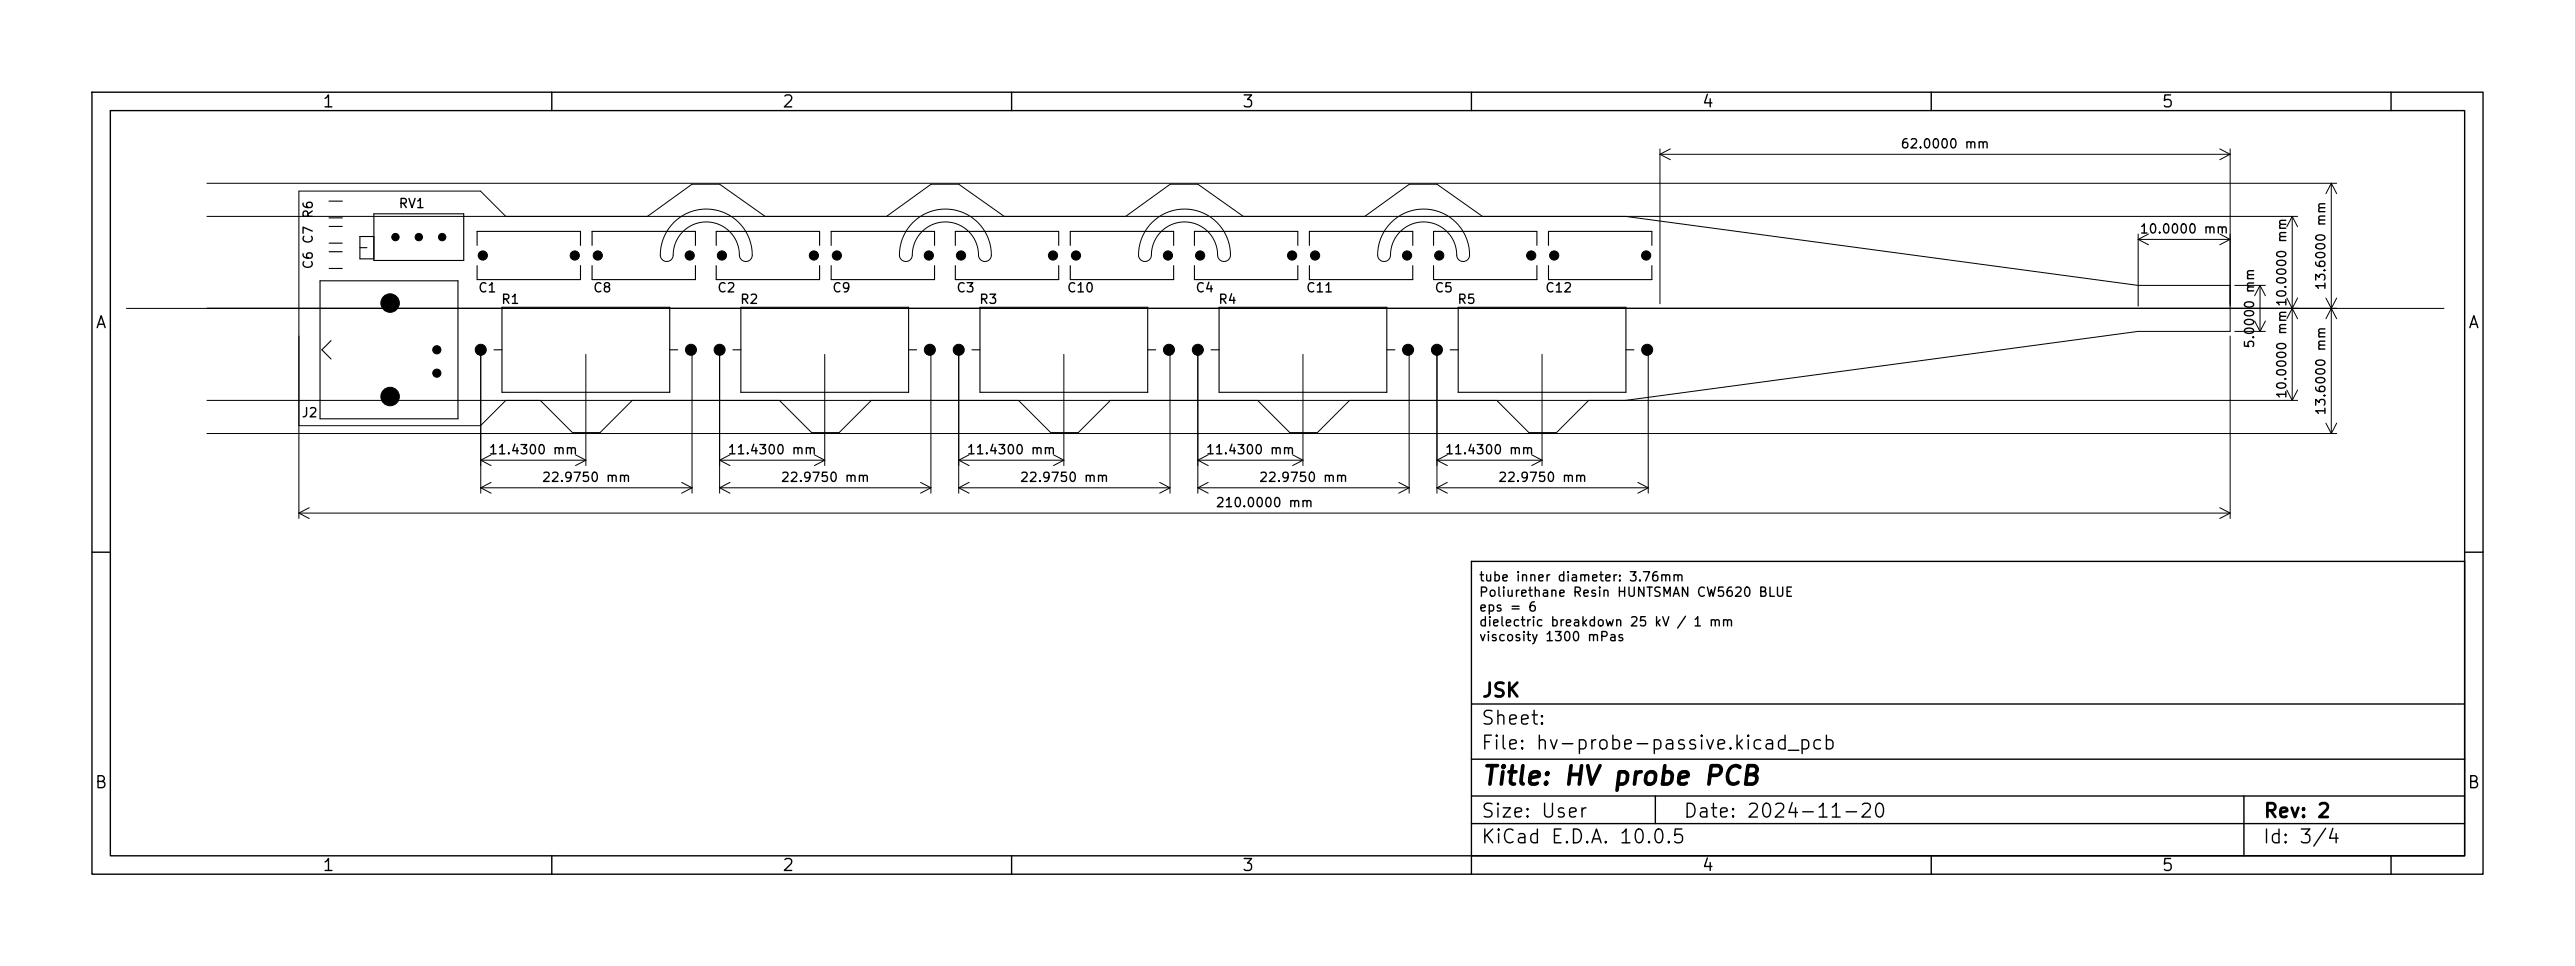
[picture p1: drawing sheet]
<svg xmlns="http://www.w3.org/2000/svg" width="280mm" height="105mm" viewBox="0 0 280 105" stroke-linecap="round" stroke-linejoin="round" font-family="sans-serif">
<defs><g id="words">
<text font-size="2" x="161" y="85.8">Title: HV probe PCB</text>
<g font-size="1.5">
<text x="161" y="76.2">JSK</text>
<text x="160.9" y="81.9">File: hv-probe-passive.kicad_pcb</text>
<text x="160.9" y="79.2">Sheet:</text>
<text x="160.9" y="89.3">Size: User</text>
<text x="182.9" y="89.3">Date: 2024-11-20</text>
<text x="246" y="89.3">Rev: 2</text>
<text x="160.9" y="92.1">KiCad E.D.A. 10.0.5</text>
<text x="245.9" y="92.1">Id: 3/4</text>
</g>
<g font-size="1.3">
<text x="35" y="12">1</text>
<text x="85" y="12">2</text>
<text x="135" y="12">3</text>
<text x="185" y="12">4</text>
<text x="235" y="12">5</text>
<text x="10.3" y="36">A</text>
<text x="268.3" y="36">A</text>
<text x="10.2" y="86">B</text>
<text x="268.2" y="86">B</text>
<text x="35" y="95">1</text>
<text x="85" y="95">2</text>
<text x="135" y="95">3</text>
<text x="185" y="95">4</text>
<text x="235" y="95">5</text>
</g>
<g font-size="1">
<text x="206.6" y="16.4">62.0000 mm</text>
<text x="43.3" y="22.9">RV1</text>
<text x="34.3" y="29.3" transform="rotate(-90 34.3 29.3)">C6 C7 R6</text>
<text x="232.6" y="25.6">10.0000 mm</text>
<text x="51.9" y="32">C1</text>
<text x="54.4" y="33.3">R1</text>
<text x="64.4" y="32">C8</text>
<text x="77.9" y="32">C2</text>
<text x="80.4" y="33.3">R2</text>
<text x="90.4" y="32">C9</text>
<text x="103.9" y="32">C3</text>
<text x="106.4" y="33.3">R3</text>
<text x="115.9" y="32">C10</text>
<text x="129.9" y="32">C4</text>
<text x="132.4" y="33.3">R4</text>
<text x="141.9" y="32">C11</text>
<text x="155.9" y="32">C5</text>
<text x="158.4" y="33.3">R5</text>
<text x="167.9" y="32">C12</text>
<text x="248.9" y="33.4" transform="rotate(-90 248.9 33.4)">10.0000 mm</text>
<text x="253.1" y="31.6" transform="rotate(-90 253.1 31.6)">13.6000 mm</text>
<text x="245.4" y="38" transform="rotate(-90 245.4 38)">5.0000 mm</text>
<text x="32.7" y="45.6">J2</text>
<text x="248.9" y="43.4" transform="rotate(-90 248.9 43.4)">10.0000 mm</text>
<text x="253.1" y="45.2" transform="rotate(-90 253.1 45.2)">13.6000 mm</text>
<text x="53.1" y="49.6">11.4300 mm</text>
<text x="58.9" y="52.6">22.9750 mm</text>
<text x="79.1" y="49.6">11.4300 mm</text>
<text x="84.8" y="52.6">22.9750 mm</text>
<text x="105.1" y="49.6">11.4300 mm</text>
<text x="110.8" y="52.6">22.9750 mm</text>
<text x="131.1" y="49.6">11.4300 mm</text>
<text x="136.8" y="52.6">22.9750 mm</text>
<text x="157.1" y="49.6">11.4300 mm</text>
<text x="162.8" y="52.6">22.9750 mm</text>
<text x="132.1" y="55.4">210.0000 mm</text>
<text x="160.7" y="63.4">tube inner diameter: 3.76mm</text>
<text x="160.7" y="65.1">Poliurethane Resin HUNTSMAN CW5620 BLUE</text>
<text x="160.7" y="66.7">eps = 6</text>
<text x="160.7" y="68.3">dielectric breakdown 25 kV / 1 mm</text>
<text x="160.7" y="69.9">viscosity 1300 mPas</text>
</g>
</g></defs>
<g fill="none" stroke="#000" stroke-width=".15">
<path d="M10 10h260v85h-260zM12 12h256v81h-256zM60 10v2M110 10v2M160 10v2M210 10v2M260 10v2M10 60h2M160 61h108v32h-108zM160 76.5h108M268 60h2M60 93v2"/>
<path d="M110 93v2M160 93v2M160 89.5h108M160 86.5h108M160 82.5h108M180 86.5v3M210 93v2M244 86.5v6.5M260 93v2"/>
</g>
<g fill="none" stroke="#000" stroke-width=".12">
<path d="M34.8 30.5h15v15h-15zM35.8 21.9h1.4M35.8 23.7h1.4M35.8 27.4h1.4M35.8 29.2h1.4M35.8 24.6h1.4M35.8 26.4h1.4M36 37l-1 1 1 1M39.1 26.9h.8M40.7 25.7h-1.6v2.4h1.6M40.7 23.2h9.7v5.1h-9.7zM51.9 26.7v-1.5h11.2v1.5"/>
<path d="M51.9 28.9v1.5h11.2v-1.5M53.7 38h.9M54.6 33.4h18.2v9.2h-18.2zM64.4 26.7v-1.5h11.2v1.5M64.4 28.9v1.5h11.2v-1.5M72.8 38h.9M77.9 26.7v-1.5h11.2v1.5M77.9 28.9v1.5h11.2v-1.5M79.7 38h.9M80.6 33.4h18.2v9.2h-18.2zM90.4 26.7v-1.5h11.2v1.5M90.4 28.9v1.5h11.2v-1.5"/>
<path d="M98.8 38h.9M103.9 26.7v-1.5h11.2v1.5M103.9 28.9v1.5h11.2v-1.5M105.7 38h.9M106.6 33.4h18.2v9.2h-18.2zM116.4 26.7v-1.5h11.2v1.5M116.4 28.9v1.5h11.2v-1.5M124.8 38h.9M129.9 26.7v-1.5h11.2v1.5M129.9 28.9v1.5h11.2v-1.5M131.7 38h.9M132.6 33.4h18.2v9.2h-18.2z"/>
<path d="M142.4 26.7v-1.5h11.2v1.5M142.4 28.9v1.5h11.2v-1.5M150.8 38h.9M155.9 26.7v-1.5h11.2v1.5M155.9 28.9v1.5h11.2v-1.5M157.7 38h.9M158.6 33.4h18.2v9.2h-18.2zM168.4 26.7v-1.5h11.2v1.5M168.4 28.9v1.5h11.2v-1.5M176.8 38h.9"/>
</g>
<g fill="none" stroke="#000" stroke-width=".11">
<path d="M22.5 19.9h231.6M180.5 16.2v16.8M180.5 16.8h62M180.5 16.8l1.1 .6M181.6 16.2l-1.1 .6M241.4 16.2l1.1 .6M242.5 16.2v19.8h-10l-55.7 7.5M242.5 16.8l-1.1 .6M253.5 19.9v27.2M253.5 19.9l.6 1.1M253.5 19.9l-.6 1.1M13.7 33.5h252"/>
<path d="M22.5 23.5h227.3M52.3 38.5v15.1M55 23.5l-2.8-2.7h-19.7v35.6M63.7 38.5v12.1M70.4 23.5l4.8-3.5h3l5 3.5M73.3 24.2a5 5 0 0 1 5.5-1.1 5 5 0 0 1 2.9 4.9 .7 .7 0 0 1-.8 .4 .7 .7 0 0 1-.5-.7 3.6 3.6 0 0 0-3.7-3.6 3.6 3.6 0 0 0-3.5 3.9 .7 .7 0 0 1-.8 .4 .7 .7 0 0 1-.6-.7 5 5 0 0 1 1.5-3.5zM75.2 38.5v15.1M78.2 38.5v15.1M89.7 38.5v12.1M96.4 23.5l4.8-3.5h3.1l4.9 3.5M99.3 24.2a5 5 0 0 1 5.5-1.1 5 5 0 0 1 2.9 4.9 .7 .7 0 0 1-.8 .4 .7 .7 0 0 1-.5-.7 3.6 3.6 0 0 0-3.7-3.6 3.6 3.6 0 0 0-3.5 3.9 .7 .7 0 0 1-.8 .4 .7 .7 0 0 1-.6-.7 5 5 0 0 1 1.5-3.5zM101.2 38.5v15.1"/>
<path d="M104.3 38.5v15.1M115.7 38.5v12.1M122.4 23.5l4.8-3.5h3l5 3.5M125.3 24.2a5 5 0 0 1 5.5-1.1 5 5 0 0 1 2.9 4.9 .7 .7 0 0 1-.8 .4 .7 .7 0 0 1-.5-.7 3.6 3.6 0 0 0-3.7-3.6 3.6 3.6 0 0 0-3.5 3.9 .7 .7 0 0 1-.8 .4 .7 .7 0 0 1-.6-.7 5 5 0 0 1 1.5-3.5zM127.2 38.5v15.1M130.2 38.5v15.1M141.7 38.5v12.1M148.4 23.5l4.8-3.5h3l5 3.5M151.3 24.2a5 5 0 0 1 5.5-1.1 5 5 0 0 1 2.9 4.9 .7 .7 0 0 1-.8 .4 .7 .7 0 0 1-.5-.7 3.6 3.6 0 0 0-3.7-3.6 3.6 3.6 0 0 0-3.5 3.9 .7 .7 0 0 1-.8 .4 .7 .7 0 0 1-.6-.7 5 5 0 0 1 1.5-3.5zM153.2 38.5v15.1M156.2 38.5v15.1M167.7 38.5v12.1"/>
<path d="M176.8 23.5l55.7 7.5h10M179.2 38.5v15.1M232.5 25.4v7.9M232.5 26h10M232.5 26l1.1 .6M233.6 25.4l-1.1 .6M241.4 25.4l1.1 .6M242.5 36.5v19.9M242.5 26l-1.1 .6M243 31h3.3M243 36h3.3M245.2 34.9l.5 1.1"/>
<path d="M245.7 31v5M245.7 31l.6 1.1M245.7 31l-.5 1.1M246.3 34.9l-.6 1.1M248.7 32.4l1.1 2.2M249.2 23.5v20M249.2 23.5l.6 1.1M249.2 23.5l-.5 1.1M249.8 32.4l-1.1 2.2M252.9 32.4l1.2 2.2M254.1 32.4l-1.2 2.2M22.5 43.5h227.3"/>
<path d="M22.5 47.1h231.6M32.5 55.8h210M32.5 55.8l1.1 .6M33.6 55.2l-1.1 .6M52.3 53h22.9M52.3 50h11.4M52.3 53l1.1 .6M52.3 50l1.1 .6M53.4 52.4l-1.1 .6M53.4 49.4l-1.1 .6M55 43.5l-2.8 2.8h-19.7M58.8 43.5l3.4 3.5h3l3.6-3.5"/>
<path d="M62.6 49.4l1.1 .6M63.7 50l-1.1 .6M74.1 52.4l1.1 .6M75.2 53l-1.1 .6M78.2 53h23M78.2 50h11.5M78.2 53l1.2 .6M78.2 50l1.2 .6M79.4 52.4l-1.2 .6M79.4 49.4l-1.2 .6M84.7 43.5l3.5 3.5h3l3.5-3.5M88.6 49.4l1.1 .6"/>
<path d="M89.7 50l-1.1 .6M100.1 52.4l1.1 .6M101.2 53l-1.1 .6M104.3 53h22.9M104.3 50h11.4M104.3 50l1.1 .6M104.3 53l1.1 .6M105.4 49.4l-1.1 .6M105.4 52.4l-1.1 .6M110.8 43.5l3.5 3.5h2.9l3.6-3.5M114.6 49.4l1.1 .6M115.7 50l-1.1 .6"/>
<path d="M126.1 52.4l1.1 .6M127.2 53l-1.1 .6M130.2 53h23M130.2 50h11.5M130.2 50l1.2 .6M130.2 53l1.2 .6M131.4 49.4l-1.2 .6M131.4 52.4l-1.2 .6M136.7 43.5l3.5 3.5h3l3.5-3.5M140.6 49.4l1.1 .6M141.7 50l-1.1 .6M152.1 52.4l1.1 .6"/>
<path d="M153.2 53l-1.1 .6M156.2 53h23M156.2 53l1.2 .6M156.2 50h11.5M156.2 50l1.2 .6M157.4 52.4l-1.2 .6M157.4 49.4l-1.2 .6M162.8 43.5l3.5 3.5h2.9l3.6-3.5M166.6 49.4l1.1 .6M167.7 50l-1.1 .6M178.1 52.4l1.1 .6M179.2 53l-1.1 .6"/>
<path d="M241.4 55.2l1.1 .6M242.5 55.8l-1.1 .6M248.7 42.4l.5 1.1M249.8 42.4l-.6 1.1M252.9 46l.6 1.1M254.1 46l-.6 1.1"/>
</g>
<g fill="#000" stroke="#000" stroke-width=".11">
<circle cx="42.4" cy="32.9" r="1"/>
<circle cx="43" cy="25.8" r=".4"/>
<circle cx="45.5" cy="25.8" r=".4"/>
<circle cx="47.5" cy="38" r=".44"/>
<circle cx="48.1" cy="25.8" r=".4"/>
<circle cx="52.3" cy="38" r=".6"/>
<circle cx="52.5" cy="27.8" r=".5"/>
<circle cx="62.5" cy="27.8" r=".5"/>
<circle cx="65" cy="27.8" r=".5"/>
<circle cx="75" cy="27.8" r=".5"/>
<circle cx="75.1" cy="38" r=".6"/>
<circle cx="78.3" cy="38" r=".6"/>
<circle cx="78.5" cy="27.8" r=".5"/>
<circle cx="88.5" cy="27.8" r=".5"/>
<circle cx="91" cy="27.8" r=".5"/>
<circle cx="101" cy="27.8" r=".5"/>
<circle cx="101.1" cy="38" r=".6"/>
<circle cx="104.2" cy="38" r=".6"/>
<circle cx="104.5" cy="27.8" r=".5"/>
<circle cx="114.5" cy="27.8" r=".5"/>
<circle cx="117" cy="27.8" r=".5"/>
<circle cx="127" cy="27.8" r=".5"/>
<circle cx="127.1" cy="38" r=".6"/>
<circle cx="130.2" cy="38" r=".6"/>
<circle cx="130.5" cy="27.8" r=".5"/>
<circle cx="140.5" cy="27.8" r=".5"/>
<circle cx="143" cy="27.8" r=".5"/>
<circle cx="153" cy="27.8" r=".5"/>
<circle cx="153.1" cy="38" r=".6"/>
<circle cx="156.2" cy="38" r=".6"/>
<circle cx="156.5" cy="27.8" r=".5"/>
<circle cx="166.5" cy="27.8" r=".5"/>
<circle cx="169" cy="27.8" r=".5"/>
<circle cx="179" cy="27.8" r=".5"/>
<circle cx="179.1" cy="38" r=".6"/>
<circle cx="42.4" cy="43.1" r="1"/>
<circle cx="47.5" cy="40.6" r=".44"/>
</g>
<use href="#words"/>
</svg>
